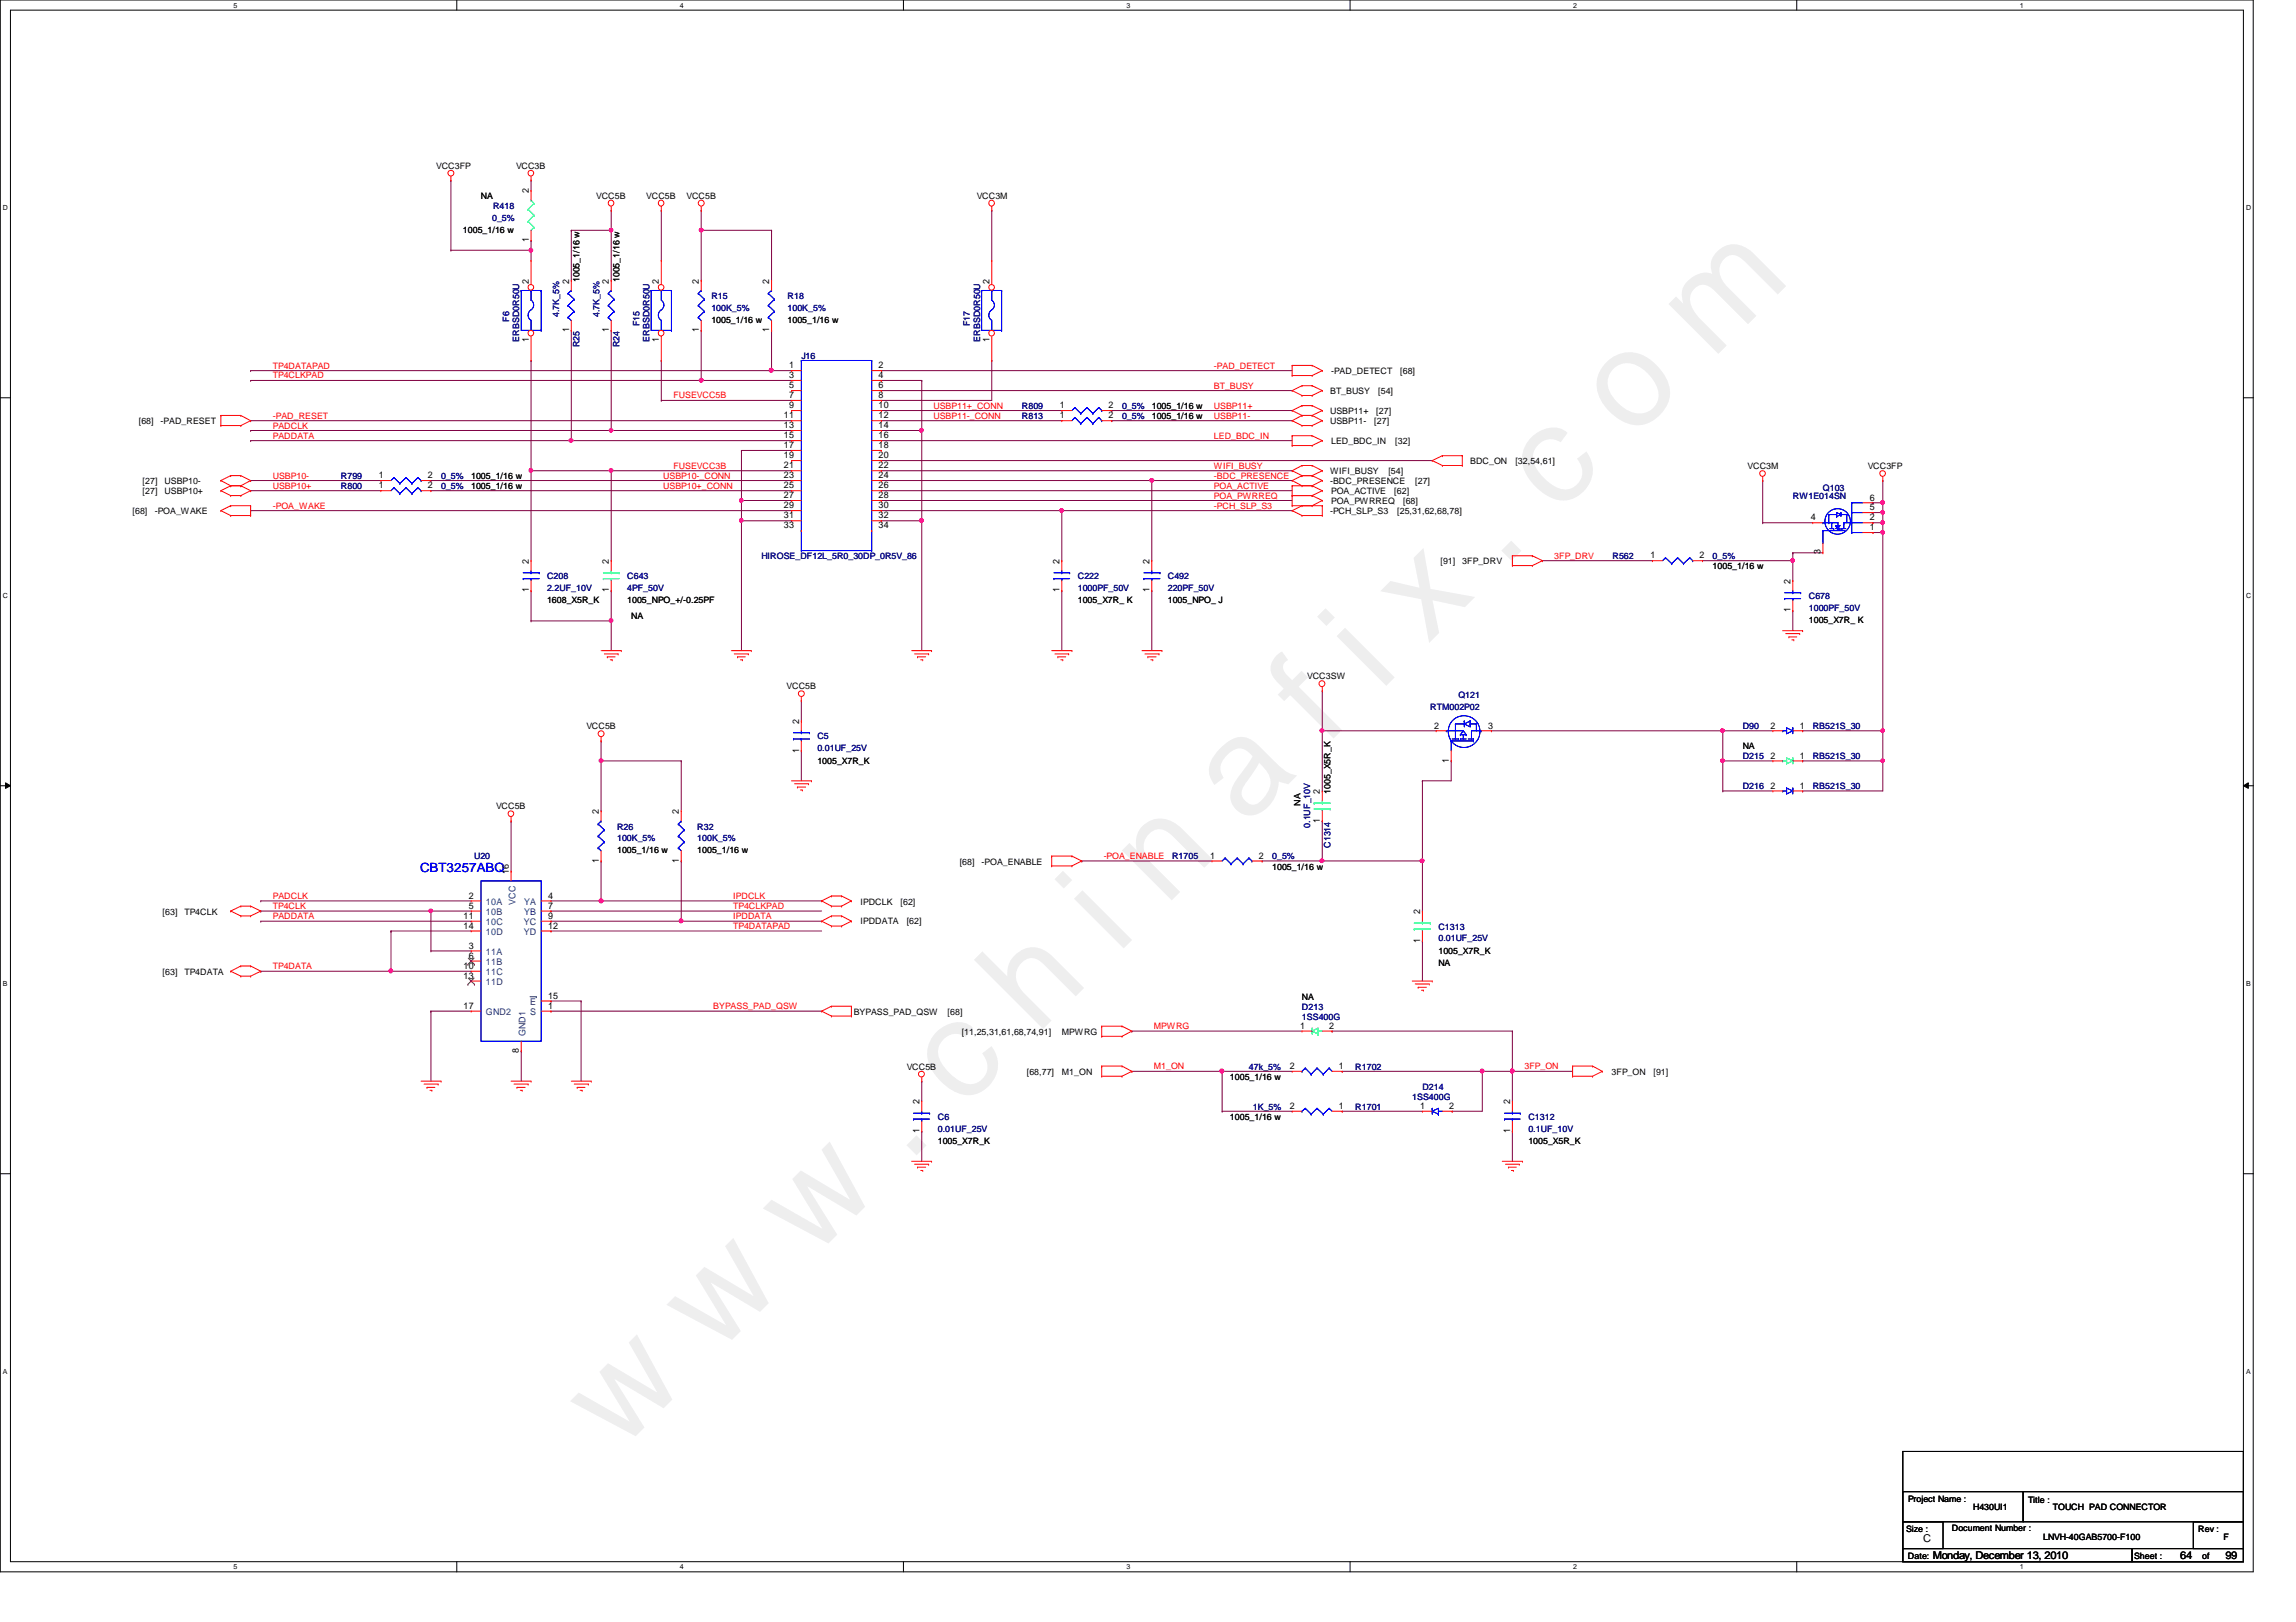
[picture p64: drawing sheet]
<svg xmlns="http://www.w3.org/2000/svg" width="297mm" height="210mm" viewBox="0 0 297 210" stroke-linecap="round" stroke-linejoin="round" font-family="sans-serif">
<defs><g id="words">
<text font-size="17.6" fill="#f0f" x="80.1" y="188" transform="rotate(-45 80.1 188)">w w w . c h i n a f i x . c o m</text>
<text font-size="1.7" fill="#00f" x="54.4" y="112.9">CBT3257ABQ</text>
<g font-size="1.4">
<text x="248.8" y="199.5">C</text>
<text x="250.1" y="201.7">Monday, December 13, 2010</text>
<text x="282.1" y="201.7">64</text>
<text x="287.9" y="201.7">99</text>
</g>
<g font-size="1.2">
<text x="68.4" y="25" transform="rotate(-90 68.4 25)">2</text>
<text x="68.4" y="31.3" transform="rotate(-90 68.4 31.3)">1</text>
<text x="68.4" y="36.7" transform="rotate(-90 68.4 36.7)">2</text>
<text x="73.6" y="36.7" transform="rotate(-90 73.6 36.7)">2</text>
<text x="78.8" y="36.7" transform="rotate(-90 78.8 36.7)">2</text>
<text x="85.3" y="36.7" transform="rotate(-90 85.3 36.7)">2</text>
<text x="90.4" y="36.7" transform="rotate(-90 90.4 36.7)">2</text>
<text x="99.5" y="36.7" transform="rotate(-90 99.5 36.7)">2</text>
<text x="128" y="36.7" transform="rotate(-90 128 36.7)">2</text>
<text x="68.4" y="44.3" transform="rotate(-90 68.4 44.3)">1</text>
<text x="73.6" y="43" transform="rotate(-90 73.6 43)">1</text>
<text x="78.8" y="43" transform="rotate(-90 78.8 43)">1</text>
<text x="85.3" y="44.3" transform="rotate(-90 85.3 44.3)">1</text>
<text x="90.4" y="43" transform="rotate(-90 90.4 43)">1</text>
<text x="99.5" y="43" transform="rotate(-90 99.5 43)">1</text>
<text x="102.1" y="47.7">1</text>
<text x="113.7" y="47.7">2</text>
<text x="128" y="44.3" transform="rotate(-90 128 44.3)">1</text>
<text x="102.1" y="52.8">9</text>
<text x="102.1" y="51.5">7</text>
<text x="102.1" y="50.2">5</text>
<text x="102.1" y="48.9">3</text>
<text x="113.7" y="52.8">10</text>
<text x="113.7" y="51.5">8</text>
<text x="113.7" y="50.2">6</text>
<text x="113.7" y="48.9">4</text>
<text x="137.1" y="52.8">1</text>
<text x="143.4" y="52.8">2</text>
<text x="101.4" y="59.3">19</text>
<text x="101.4" y="58">17</text>
<text x="101.4" y="56.7">15</text>
<text x="101.4" y="55.4">13</text>
<text x="101.4" y="54.1">11</text>
<text x="113.7" y="59.3">20</text>
<text x="113.7" y="58">18</text>
<text x="113.7" y="56.7">16</text>
<text x="113.7" y="55.4">14</text>
<text x="113.7" y="54.1">12</text>
<text x="137.1" y="54.1">1</text>
<text x="143.4" y="54.1">2</text>
<text x="49" y="63.2">1</text>
<text x="49" y="61.9">1</text>
<text x="55.4" y="63.2">2</text>
<text x="55.4" y="61.9">2</text>
<text x="101.4" y="65.8">29</text>
<text x="101.4" y="64.5">27</text>
<text x="101.4" y="63.2">25</text>
<text x="101.4" y="61.9">23</text>
<text x="101.4" y="60.6">21</text>
<text x="113.7" y="65.8">30</text>
<text x="113.7" y="64.5">28</text>
<text x="113.7" y="63.2">26</text>
<text x="113.7" y="61.9">24</text>
<text x="113.7" y="60.6">22</text>
<text x="241.9" y="64.8">6</text>
<text x="101.4" y="67.1">31</text>
<text x="101.4" y="68.4">33</text>
<text x="113.7" y="67.1">32</text>
<text x="113.7" y="68.4">34</text>
<text x="234.3" y="67.4">4</text>
<text x="235.5" y="71.8" transform="rotate(-90 235.5 71.8)">3</text>
<text x="241.9" y="66">5</text>
<text x="241.9" y="68.6">1</text>
<text x="241.9" y="67.4">2</text>
<text x="68.4" y="76.7" transform="rotate(-90 68.4 76.7)">1</text>
<text x="68.4" y="73" transform="rotate(-90 68.4 73)">2</text>
<text x="78.8" y="76.7" transform="rotate(-90 78.8 76.7)">1</text>
<text x="78.8" y="73" transform="rotate(-90 78.8 73)">2</text>
<text x="137.1" y="76.7" transform="rotate(-90 137.1 76.7)">1</text>
<text x="137.1" y="73" transform="rotate(-90 137.1 73)">2</text>
<text x="148.7" y="76.7" transform="rotate(-90 148.7 76.7)">1</text>
<text x="148.7" y="73" transform="rotate(-90 148.7 73)">2</text>
<text x="213.5" y="72.3">1</text>
<text x="219.9" y="72.3">2</text>
<text x="231.6" y="75.6" transform="rotate(-90 231.6 75.6)">2</text>
<text x="231.6" y="79.2" transform="rotate(-90 231.6 79.2)">1</text>
<text x="103.4" y="93.7" transform="rotate(-90 103.4 93.7)">2</text>
<text x="185.5" y="94.3">2</text>
<text x="192.5" y="94.3">3</text>
<text x="229.1" y="94.3">2</text>
<text x="232.8" y="94.3">1</text>
<text x="103.4" y="97.4" transform="rotate(-90 103.4 97.4)">1</text>
<text x="187.4" y="98.7" transform="rotate(-90 187.4 98.7)">1</text>
<text x="229.1" y="98.2">2</text>
<text x="232.8" y="98.2">1</text>
<text x="77.5" y="105.4" transform="rotate(-90 77.5 105.4)">2</text>
<text x="87.8" y="105.4" transform="rotate(-90 87.8 105.4)">2</text>
<text x="170.8" y="106.5" transform="rotate(-90 170.8 106.5)">1</text>
<text x="170.8" y="102.7" transform="rotate(-90 170.8 102.7)">2</text>
<text x="229.1" y="102.1">2</text>
<text x="232.8" y="102.1">1</text>
<text x="65.8" y="113.1" transform="rotate(-90 65.8 113.1)">16</text>
<text x="77.5" y="111.6" transform="rotate(-90 77.5 111.6)">1</text>
<text x="87.8" y="111.6" transform="rotate(-90 87.8 111.6)">1</text>
<text x="156.5" y="111.1">1</text>
<text x="162.9" y="111.1">2</text>
<text x="60" y="118.9">11</text>
<text x="60.7" y="117.6">5</text>
<text x="60.7" y="116.3">2</text>
<text x="70.9" y="116.3">4</text>
<text x="70.9" y="117.6">7</text>
<text x="70.9" y="118.9">9</text>
<text x="183.7" y="118.3" transform="rotate(-90 183.7 118.3)">2</text>
<text x="60" y="125.4">10</text>
<text x="60" y="120.2">14</text>
<text x="60.7" y="124.1">6</text>
<text x="60.7" y="122.8">3</text>
<text x="70.9" y="120.2">12</text>
<text x="183.7" y="122" transform="rotate(-90 183.7 122)">1</text>
<text x="60" y="130.6">17</text>
<text x="60" y="126.7">13</text>
<text x="70.9" y="129.2">15</text>
<text x="70.9" y="130.6">1</text>
<text x="67.1" y="136.3" transform="rotate(-90 67.1 136.3)">8</text>
<text x="168.2" y="133.1">1</text>
<text x="172" y="133.1">2</text>
<text x="119" y="142.9" transform="rotate(-90 119 142.9)">2</text>
<text x="166.9" y="143.5">2</text>
<text x="166.9" y="138.3">2</text>
<text x="173.2" y="143.5">1</text>
<text x="173.2" y="138.3">1</text>
<text x="183.7" y="143.5">1</text>
<text x="187.5" y="143.5">2</text>
<text x="195.4" y="142.9" transform="rotate(-90 195.4 142.9)">2</text>
<text x="119" y="146.6" transform="rotate(-90 119 146.6)">1</text>
<text x="195.4" y="146.6" transform="rotate(-90 195.4 146.6)">1</text>
</g>
<g font-size="1.2" fill="#004080">
<text x="62.9" y="118.4">10B</text>
<text x="62.9" y="119.8">10C</text>
<text x="62.9" y="117.1">10A</text>
<text x="66.7" y="117.1" transform="rotate(-90 66.7 117.1)">VCC</text>
<text x="67.8" y="119.8">YC</text>
<text x="67.8" y="117.1">YA</text>
<text x="67.8" y="118.4">YB</text>
<text x="62.9" y="124.9">11B</text>
<text x="62.9" y="123.6">11A</text>
<text x="62.9" y="121">10D</text>
<text x="67.8" y="121">YD</text>
<text x="62.9" y="131.4">GND2</text>
<text x="62.9" y="126.2">11C</text>
<text x="62.9" y="127.5">11D</text>
<text x="68.6" y="130.1">E</text>
<text x="68.6" y="131.4">S</text>
<text x="68" y="134.1" transform="rotate(-90 68 134.1)">GND1</text>
</g>
<g font-size="1.1">
<text x="56.4" y="21.8">VCC3FP</text>
<text x="66.8" y="21.8">VCC3B</text>
<text x="62.2" y="25.7">NA</text>
<text x="77.1" y="25.7">VCC5B</text>
<text x="83.6" y="25.7">VCC5B</text>
<text x="88.8" y="25.7">VCC5B</text>
<text x="126.4" y="25.7">VCC3M</text>
<text x="59.9" y="30.1">1005_1/16 w</text>
<text x="75" y="36.5" transform="rotate(-90 75 36.5)">1005_1/16 w</text>
<text x="80.1" y="36.5" transform="rotate(-90 80.1 36.5)">1005_1/16 w</text>
<text x="92" y="41.8">1005_1/16 w</text>
<text x="101.9" y="41.8">1005_1/16 w</text>
<text x="149" y="52.9">1005_1/16 w</text>
<text x="172.1" y="51">BT_BUSY</text>
<text x="172.1" y="53.6">USBP11+</text>
<text x="172.2" y="48.4">-PAD_DETECT</text>
<text x="178.1" y="53.6">[27]</text>
<text x="178.3" y="51">[54]</text>
<text x="181.1" y="48.4">[68]</text>
<text x="17.9" y="54.9">[68]</text>
<text x="20.8" y="54.9">-PAD_RESET</text>
<text x="149" y="54.2">1005_1/16 w</text>
<text x="172.1" y="54.9">USBP11-</text>
<text x="172.2" y="57.5">LED_BDC_IN</text>
<text x="177.8" y="54.9">[27]</text>
<text x="180.5" y="57.5">[32]</text>
<text x="18.5" y="62.7">[27]</text>
<text x="18.5" y="64">[27]</text>
<text x="21.3" y="62.7">USBP10-</text>
<text x="21.3" y="64">USBP10+</text>
<text x="61" y="63.3">1005_1/16 w</text>
<text x="61" y="62">1005_1/16 w</text>
<text x="172.1" y="61.3">WIFI_BUSY</text>
<text x="172.1" y="62.7">-BDC_PRESENCE</text>
<text x="172.2" y="65.2">POA_PWRREQ</text>
<text x="172.2" y="64">POA_ACTIVE</text>
<text x="179.6" y="61.3">[54]</text>
<text x="180.4" y="64">[62]</text>
<text x="181.5" y="65.2">[68]</text>
<text x="183.1" y="62.7">[27]</text>
<text x="190.2" y="60.1">BDC_ON</text>
<text x="196" y="60.1">[32,54,61]</text>
<text x="226.1" y="60.7">VCC3M</text>
<text x="241.6" y="60.7">VCC3FP</text>
<text x="17.1" y="66.5">[68]</text>
<text x="20" y="66.5">-POA_WAKE</text>
<text x="172.1" y="66.5">-PCH_SLP_S3</text>
<text x="180.8" y="66.5">[25,31,62,68,78]</text>
<text x="186.3" y="73">[91]</text>
<text x="189.2" y="73">3FP_DRV</text>
<text x="221.6" y="73.7">1005_1/16 w</text>
<text x="70.8" y="78.1">1608_X5R_K</text>
<text x="81.1" y="78.1">1005_NPO_+/-0.25PF</text>
<text x="81.7" y="80.1">NA</text>
<text x="139.4" y="78.1">1005_X7R_ K</text>
<text x="151.1" y="78.1">1005_NPO_ J</text>
<text x="234" y="80.6">1005_X7R_ K</text>
<text x="101.8" y="89.2">VCC5B</text>
<text x="169.1" y="87.9">VCC3SW</text>
<text x="75.9" y="94.4">VCC5B</text>
<text x="105.7" y="98.8">1005_X7R_K</text>
<text x="225.5" y="97">NA</text>
<text x="64.2" y="104.7">VCC5B</text>
<text x="168.2" y="104.3" transform="rotate(-90 168.2 104.3)">NA</text>
<text x="172.1" y="102.7" transform="rotate(-90 172.1 102.7)">1005_X5R_K</text>
<text x="79.8" y="110.4">1005_1/16 w</text>
<text x="90.2" y="110.4">1005_1/16 w</text>
<text x="124.2" y="111.9">[68]</text>
<text x="127" y="111.9">-POA_ENABLE</text>
<text x="164.6" y="112.5">1005_1/16 w</text>
<text x="21" y="118.4">[63]</text>
<text x="23.9" y="118.4">TP4CLK</text>
<text x="111.3" y="117.1">IPDCLK</text>
<text x="111.3" y="119.6">IPDDATA</text>
<text x="116.5" y="117.1">[62]</text>
<text x="117.3" y="119.6">[62]</text>
<text x="186.1" y="123.4">1005_X7R_K</text>
<text x="186.1" y="125">NA</text>
<text x="21" y="126.1">[63]</text>
<text x="23.9" y="126.1">TP4DATA</text>
<text x="110.4" y="131.3">BYPASS_PAD_QSW</text>
<text x="122.6" y="131.3">[68]</text>
<text x="168.4" y="129.4">NA</text>
<text x="124.4" y="133.9">[11,25,31,61,68,74,91]</text>
<text x="137.4" y="133.9">MPWRG</text>
<text x="117.3" y="138.4">VCC5B</text>
<text x="132.8" y="139.1">[68,77]</text>
<text x="137.4" y="139.1">M1_ON</text>
<text x="159.1" y="139.7">1005_1/16 w</text>
<text x="208.5" y="139.1">3FP_ON</text>
<text x="213.9" y="139.1">[91]</text>
<text x="121.3" y="148">1005_X7R_K</text>
<text x="159.1" y="144.9">1005_1/16 w</text>
<text x="197.7" y="148">1005_X5R_K</text>
<text x="246.8" y="194.4">Project Name :</text>
<text x="255.3" y="195.4">H430UI1</text>
<text x="262.4" y="194.5">Title :</text>
<text x="265.6" y="195.4">TOUCH PAD CONNECTOR</text>
<text x="246.6" y="198.3">Size :</text>
<text x="246.8" y="201.8">Date:</text>
<text x="252.5" y="198.2">Document Number :</text>
<text x="264.3" y="199.3">LNVH-40GAB5700-F100</text>
<text x="276.1" y="201.8">Sheet :</text>
<text x="284.4" y="198.3">Rev :</text>
<text x="284.9" y="201.8">of</text>
<text x="287.7" y="199.3">F</text>
</g>
<g font-size="1.1" fill="#000080">
<text x="63.7" y="28.6">0_5%</text>
<text x="63.8" y="27">R418</text>
<text x="65.9" y="41.6" transform="rotate(-90 65.9 41.6)">F6</text>
<text x="72.3" y="41.1" transform="rotate(-90 72.3 41.1)">4.7K_5%</text>
<text x="77.6" y="41.1" transform="rotate(-90 77.6 41.1)">4.7K_5%</text>
<text x="92" y="38.7">R15</text>
<text x="92" y="40.3">100K_5%</text>
<text x="101.9" y="38.7">R18</text>
<text x="101.9" y="40.3">100K_5%</text>
<text x="67.2" y="44.2" transform="rotate(-90 67.2 44.2)">ERBSD0R50U</text>
<text x="75" y="45" transform="rotate(-90 75 45)">R25</text>
<text x="80.1" y="45" transform="rotate(-90 80.1 45)">R24</text>
<text x="82.7" y="42.2" transform="rotate(-90 82.7 42.2)">F15</text>
<text x="84" y="44.2" transform="rotate(-90 84 44.2)">ERBSD0R50U</text>
<text x="103.7" y="46.4">J16</text>
<text x="125.5" y="42.2" transform="rotate(-90 125.5 42.2)">F17</text>
<text x="126.8" y="44.2" transform="rotate(-90 126.8 44.2)">ERBSD0R50U</text>
<text x="132.2" y="52.9">R809</text>
<text x="145.2" y="52.9">0_5%</text>
<text x="132.2" y="54.2">R813</text>
<text x="145.2" y="54.2">0_5%</text>
<text x="44.1" y="63.3">R800</text>
<text x="44.1" y="62">R799</text>
<text x="57.1" y="63.3">0_5%</text>
<text x="57.1" y="62">0_5%</text>
<text x="231.9" y="64.6">RW1E014SN</text>
<text x="235.8" y="63.5">Q103</text>
<text x="70.8" y="75">C208</text>
<text x="70.8" y="76.5">2.2UF_10V</text>
<text x="81.1" y="75">C643</text>
<text x="81.1" y="76.5">4PF_50V</text>
<text x="98.5" y="72.3">HIROSE_DF12L_5R0_30DP_0R5V_86</text>
<text x="139.4" y="75">C222</text>
<text x="139.4" y="76.5">1000PF_50V</text>
<text x="151.1" y="75">C492</text>
<text x="151.1" y="76.5">220PF_50V</text>
<text x="208.6" y="72.3">R562</text>
<text x="221.6" y="72.3">0_5%</text>
<text x="234" y="77.6">C678</text>
<text x="234" y="79.1">1000PF_50V</text>
<text x="105.7" y="95.7">C5</text>
<text x="185" y="91.9">RTM002P02</text>
<text x="188.7" y="90.4">Q121</text>
<text x="225.5" y="94.4">D90</text>
<text x="234.5" y="94.4">RB521S_30</text>
<text x="105.7" y="97.2">0.01UF_25V</text>
<text x="225.5" y="98.3">D215</text>
<text x="234.5" y="98.3">RB521S_30</text>
<text x="79.8" y="107.4">R26</text>
<text x="90.2" y="107.4">R32</text>
<text x="169.5" y="107.1" transform="rotate(-90 169.5 107.1)">0.1UF_10V</text>
<text x="225.5" y="102.2">D216</text>
<text x="234.5" y="102.2">RB521S_30</text>
<text x="61.3" y="111.2">U20</text>
<text x="79.8" y="108.9">100K_5%</text>
<text x="90.2" y="108.9">100K_5%</text>
<text x="151.6" y="111.2">R1705</text>
<text x="164.6" y="111.2">0_5%</text>
<text x="172.1" y="109.7" transform="rotate(-90 172.1 109.7)">C1314</text>
<text x="186.1" y="120.3">C1313</text>
<text x="186.1" y="121.8">0.01UF_25V</text>
<text x="168.4" y="130.6">D213</text>
<text x="168.4" y="132">1SS400G</text>
<text x="161.6" y="138.4">47k_5%</text>
<text x="162.1" y="143.6">1K_5%</text>
<text x="175.3" y="143.6">R1701</text>
<text x="175.3" y="138.4">R1702</text>
<text x="182.7" y="142.3">1SS400G</text>
<text x="184" y="141">D214</text>
<text x="121.3" y="144.9">C6</text>
<text x="121.3" y="146.5">0.01UF_25V</text>
<text x="197.7" y="144.9">C1312</text>
<text x="197.7" y="146.5">0.1UF_10V</text>
</g>
<g font-size="1.1" fill="#f00">
<text x="35.3" y="47.7">TP4DATAPAD</text>
<text x="157.1" y="47.7">-PAD_DETECT</text>
<text x="35.3" y="49">TP4CLKPAD</text>
<text x="87.1" y="51.6">FUSEVCC5B</text>
<text x="120.8" y="52.9">USBP11+_CONN</text>
<text x="157.1" y="50.3">BT_BUSY</text>
<text x="157.1" y="52.9">USBP11+</text>
<text x="35.3" y="55.5">PADCLK</text>
<text x="35.3" y="56.8">PADDATA</text>
<text x="35.3" y="54.2">-PAD_RESET</text>
<text x="120.8" y="54.2">USBP11-_CONN</text>
<text x="157.1" y="54.2">USBP11-</text>
<text x="157.1" y="56.8">LED_BDC_IN</text>
<text x="35.3" y="65.8">-POA_WAKE</text>
<text x="35.3" y="61.9">USBP10-</text>
<text x="35.3" y="63.2">USBP10+</text>
<text x="85.8" y="61.9">USBP10-_CONN</text>
<text x="85.8" y="63.2">USBP10+_CONN</text>
<text x="87.1" y="60.7">FUSEVCC3B</text>
<text x="157.1" y="60.7">WIFI_BUSY</text>
<text x="157.1" y="61.9">-BDC_PRESENCE</text>
<text x="157.1" y="63.2">POA_ACTIVE</text>
<text x="157.1" y="64.5">POA_PWRREQ</text>
<text x="157.1" y="65.8">-PCH_SLP_S3</text>
<text x="201.1" y="72.3">3FP_DRV</text>
<text x="142.8" y="111.2">-POA_ENABLE</text>
<text x="35.3" y="116.3">PADCLK</text>
<text x="35.3" y="119">PADDATA</text>
<text x="35.3" y="117.6">TP4CLK</text>
<text x="94.9" y="116.3">IPDCLK</text>
<text x="94.9" y="119">IPDDATA</text>
<text x="94.9" y="117.6">TP4CLKPAD</text>
<text x="35.3" y="125.4">TP4DATA</text>
<text x="94.9" y="120.2">TP4DATAPAD</text>
<text x="92.3" y="130.6">BYPASS_PAD_QSW</text>
<text x="149.3" y="133.2">MPWRG</text>
<text x="149.3" y="138.4">M1_ON</text>
<text x="197.2" y="138.4">3FP_ON</text>
</g>
<g font-size=".9">
<text x="30.2" y="1">5</text>
<text x="88" y="1">4</text>
<text x="145.8" y="1">3</text>
<text x="203.5" y="1">2</text>
<text x="261.3" y="1">1</text>
<text x=".4" y="27.2">D</text>
<text x="290.6" y="27.2">D</text>
<text x=".4" y="77.3">C</text>
<text x="290.6" y="77.3">C</text>
<text x=".4" y="127.6">B</text>
<text x="290.6" y="127.6">B</text>
<text x=".4" y="177.8">A</text>
<text x="290.6" y="177.8">A</text>
<text x="30.2" y="203.1">5</text>
<text x="88" y="203.1">4</text>
<text x="145.8" y="203.1">3</text>
<text x="203.5" y="203.1">2</text>
<text x="261.3" y="203.1">1</text>
</g>
</g></defs>
<path d="M0 0h291.5v203.4h-291.5zM1.4 1.3h288.8v200.8h-288.8z" fill="none" stroke="#000" stroke-width=".13"/>
<g fill="#fff">
<path d="M30.2 .2h.5v1h-.5z"/>
<path d="M30.2 202.3h.5v1h-.5z"/>
</g>
<path d="M59.1 0v1.3M59.1 202.1v1.3" fill="none" stroke="#000" stroke-width=".13"/>
<g fill="#fff">
<path d="M88 .2h.5v1h-.5z"/>
<path d="M88 202.3h.5v1h-.5z"/>
</g>
<path d="M116.9 0v1.3M116.9 202.1v1.3" fill="none" stroke="#000" stroke-width=".13"/>
<g fill="#fff">
<path d="M145.8 .2h.5v1h-.5z"/>
<path d="M145.8 202.3h.5v1h-.5z"/>
</g>
<path d="M174.7 0v1.3M174.7 202.1v1.3" fill="none" stroke="#000" stroke-width=".13"/>
<g fill="#fff">
<path d="M203.5 .2h.5v1h-.5z"/>
<path d="M203.5 202.3h.5v1h-.5z"/>
</g>
<path d="M232.4 0v1.3M232.4 202.1v1.3" fill="none" stroke="#000" stroke-width=".13"/>
<g fill="#fff">
<path d="M261.3 .2h.5v1h-.5z"/>
<path d="M261.3 202.3h.5v1h-.5z"/>
<path d="M.4 26.4h.6v1h-.6z"/>
<path d="M290.6 26.4h.6v1h-.6z"/>
<path d="M.4 76.5h.6v1.1h-.6z"/>
<path d="M290.6 76.5h.6v1.1h-.6z"/>
</g>
<path d="M0 51.5h1.4M290.2 51.5h1.3" fill="none" stroke="#000" stroke-width=".13"/>
<g fill="#fff">
<path d="M.4 126.7h.6v1.1h-.6z"/>
<path d="M290.6 126.7h.6v1.1h-.6z"/>
</g>
<path d="M0 101.7h1.4M.7 101.3l.7 .4-.7 .3zM290.2 101.7l.7-.4v.7zM290.2 101.7h1.3" fill="none" stroke="#000" stroke-width=".13"/>
<path d="M.7 101.3l.7 .4-.7 .3zM290.2 101.7l.7-.4v.7z" fill="#000"/>
<g fill="#fff">
<path d="M.4 177h.5v1h-.5z"/>
<path d="M290.6 177h.5v1h-.5z"/>
</g>
<path d="M0 151.9h1.4M290.2 151.9h1.3" fill="none" stroke="#000" stroke-width=".13"/>
<g fill="none" stroke="#800040" stroke-width=".13">
<path d="M58.3 32.4h.1M58.3 23.3h.1M58.3 32.4h10.4M58.3 23.3v9.1M68.7 23.3h.1M68.7 23.3v1.3M32.4 48h.1M32.4 49.2h.1M32.4 55.7h.1M32.4 57h.1M32.4 54.4h.1M32.4 48h67.4"/>
<path d="M32.4 49.2h58.3M32.4 57h70M32.4 55.7h46.7M32.4 54.4h70M114 48h53.2M114 57h53.2M114 50.5h53.2M114 59.6h71.3M32.4 66.1h.1M32.4 62.2h.1M32.4 63.5h.1M32.4 66.1h70"/>
<path d="M32.4 62.2h16.9M32.4 63.5h16.9M55.7 62.2h.1M55.7 63.5h.1M55.7 62.2h46.7M55.7 63.5h46.7M114 62.2h35M114 63.5h53.2M114 60.9h53.2M114 64.8h53.2M137.4 66.1h29.8M33.7 116.6h.1"/>
<path d="M33.7 116.6h27.3M55.7 117.9h.1M55.7 117.9h5.3M66.1 106.3h.1M66.1 106.3v6.4"/>
</g>
<path d="M55.6 117.7h.3l.1 .2-.1 .1-.2 .1-.1-.1z" fill-rule="evenodd" fill="#f0f"/>
<path d="M55.6 117.7h.3l.1 .2-.1 .1-.2 .1-.1-.1z" fill="none" stroke="#f0f" stroke-width=".13"/>
<path d="M33.7 119.2h.1M33.7 119.2h27.3M50.6 125.7h.1M50.6 125.7h10.4" fill="none" stroke="#800040" stroke-width=".13"/>
<path d="M50.4 125.5l.1-.1 .3 .1-.1 .3-.2 .1-.1-.1z" fill-rule="evenodd" fill="#f0f"/>
<path d="M50.4 125.5l.1-.1 .3 .1-.1 .3-.2 .1-.1-.1z" fill="none" stroke="#f0f" stroke-width=".13"/>
<g fill="none" stroke="#800040" stroke-width=".13">
<path d="M193 94.6h29.9M233.2 94.6h10.4M243.6 94.6h.1M243.6 94.6v3.9M33.7 117.9h.1M33.7 117.9h22M55.7 117.9h.1M55.7 117.9v5.2M71.3 117.9h35M77.8 116.6h28.5M33.7 125.7h.1M50.6 120.5h.1"/>
<path d="M50.6 120.5h10.4M50.6 120.5v5.2h-16.9M55.7 123.1h.1M55.7 130.9h.1M55.7 123.1h5.3M55.7 130.9v9M55.7 130.9h5.3M67.4 136h.1M67.4 136v3.9M71.3 120.5h35M71.3 130.9h35"/>
</g>
<path d="M243.4 98.3h.3l.1 .1-.1 .2-.2 .1-.1-.1z" fill-rule="evenodd" fill="#f0f"/>
<path d="M243.4 98.3h.3l.1 .1-.1 .2-.2 .1-.1-.1z" fill="none" stroke="#f0f" stroke-width=".13"/>
<path d="M243.6 68.9h.1M243.6 68.9v25.7M233.2 98.5h10.4M243.6 98.5h.1M243.6 98.5v3.9h-10.4" fill="none" stroke="#800040" stroke-width=".13"/>
<path d="M243.4 94.4h.3l.1 .1-.1 .2-.2 .1-.1-.1z" fill-rule="evenodd" fill="#f0f"/>
<path d="M243.4 94.4h.3l.1 .1-.1 .2-.2 .1-.1-.1z" fill="none" stroke="#f0f" stroke-width=".13"/>
<path d="M243.6 66.3h.1M243.6 66.3v1.3" fill="none" stroke="#800040" stroke-width=".13"/>
<path d="M243.4 67.5h.3l.1 .1-.1 .2-.2 .1-.1-.1z" fill-rule="evenodd" fill="#f0f"/>
<path d="M243.4 67.5h.3l.1 .1-.1 .2-.2 .1-.1-.1z" fill="none" stroke="#f0f" stroke-width=".13"/>
<path d="M243.6 67.6h.1M243.6 67.6v1.3" fill="none" stroke="#800040" stroke-width=".13"/>
<path d="M243.4 68.7h.3l.1 .2-.1 .2h-.2h-.1z" fill-rule="evenodd" fill="#f0f"/>
<path d="M243.4 68.7h.3l.1 .2-.1 .2h-.2h-.1z" fill="none" stroke="#f0f" stroke-width=".13"/>
<path d="M242.3 65.1h.1M242.3 68.9h.1M242.3 67.6h.1M242.3 66.3h.1M242.3 68.9h1.3M242.3 67.6h1.3M242.3 66.3h1.3M243.6 62.2h.1M243.6 62.2v2.9h-1.3" fill="none" stroke="#800040" stroke-width=".13"/>
<path d="M243.4 66.1h.3l.1 .2-.1 .2h-.2h-.1z" fill-rule="evenodd" fill="#f0f"/>
<path d="M243.4 66.1h.3l.1 .2-.1 .2h-.2h-.1z" fill="none" stroke="#f0f" stroke-width=".13"/>
<path d="M243.6 65.1h.1M243.6 65.1v1.2" fill="none" stroke="#800040" stroke-width=".13"/>
<path d="M243.4 64.8h.1l.3 .1-.1 .3-.2 .1-.1-.1z" fill-rule="evenodd" fill="#f0f"/>
<path d="M243.4 64.8h.1l.3 .1-.1 .3-.2 .1-.1-.1z" fill="none" stroke="#f0f" stroke-width=".13"/>
<g fill="none" stroke="#f00" stroke-width=".13">
<path d="M58.3 23.3h.1M58.3 22.8v.5M68.7 23.3h.1M68.7 22.8v.5M28.6 53.8h.1M28.6 55.1h.1M28.6 53.8h2.6M28.6 53.8v1.3M28.6 55.1h2.6M31.2 53.8h.1M31.2 55.1h.1M31.2 53.8l1.2 .6"/>
<path d="M32.4 54.4h.1M32.4 54.4l-1.2 .7M28.6 66.1h.1M28.6 62.2h.1M28.6 63.5h.1M28.6 66.1l1.2 .6M28.6 62.2l1.2 .7M28.6 63.5l1.2 .6M29.8 65.4h.1M29.8 66.7h.1M29.8 61.6h.1M29.8 62.9h.1"/>
<path d="M29.8 64.1h.1M29.8 65.4l-1.2 .7M29.8 65.4h2.6M29.8 66.7h2.6M29.8 61.6h1.4M29.8 61.6l-1.2 .6M29.8 62.9h1.4M29.8 62.9l-1.2 .6M29.8 64.1h1.4M31.2 61.6h.1M31.2 62.9h.1M31.2 64.1h.1"/>
<path d="M31.2 61.6l1.2 .6M31.2 62.9l1.2 .6M32.4 65.4h.1M32.4 66.7h.1M32.4 62.2h.1M32.4 63.5h.1M32.4 65.4v1.3M32.4 62.2l-1.2 .7M32.4 63.5l-1.2 .6M49.3 63.5h.1M49.3 62.2h.1M49.3 63.5h1.3"/>
<path d="M49.3 62.2h1.3M54.5 63.5h1.2M54.5 62.2h1.2M55.7 63.5h.1M55.7 62.2h.1M241 65.1h1.3M241 66.3h1.3M241 68.9h1.3M241 67.6h1.3M242.3 65.1h.1M242.3 66.3h.1M242.3 68.9h.1"/>
<path d="M242.3 67.6h.1M243.6 62.2h.1M243.6 61.7v.5M29.8 117.9h.1M29.8 117.9l1.4 .6M31.2 117.3h.1M31.2 118.5h.1M31.2 117.3h1.2M31.2 117.3l-1.4 .6M31.2 118.5h1.2M32.4 117.3h.1M32.4 118.5h.1"/>
<path d="M32.4 117.3l1.3 .6M33.7 117.9h.1M33.7 117.9l-1.3 .6M61 117.9h.1M61 119.2h.1M61 116.6h.1M61 117.9h1.2M61 119.2h1.2M61 116.6h1.2M66.1 106.3h.1M66.1 112.7h.1M66.1 105.7v.6"/>
<path d="M66.1 112.7v1.3M29.8 125.7h.1M29.8 125.7l1.4 .6M31.2 125h.1M31.2 126.3h.1M31.2 125h1.2M31.2 125l-1.4 .7M31.2 126.3h1.2M32.4 125h.1M32.4 126.3h.1M32.4 125l1.3 .7M33.7 125.7h.1"/>
<path d="M33.7 125.7l-1.3 .6M54.5 139.9h2.6M57.1 139.9h.1M61 130.9h.1M61 124.4h.1M61 123.1h.1M61 125.7h.1M61 127h.1M61 120.5h.1M61 130.9h1.2M61 124.4h1.2M61 123.1h1.2"/>
<path d="M61 125.7h1.2M61 127h1.2M61 120.5h1.2M66.1 139.9h2.6M67.4 136h.1M67.4 134.7v1.3M54.9 140.3h1.8M55.2 140.7h.1M55.2 140.7h1.1M55.6 141.1h.3M55.9 141.1h.1M56.7 140.3h.1"/>
<path d="M66.5 140.3h1.8M66.9 140.7h.1M66.9 140.7h1M67.3 141.1h.3"/>
<circle cx="58.3" cy="22.4" r=".37"/>
<circle cx="68.7" cy="22.4" r=".37"/>
<circle cx="243.6" cy="61.3" r=".37"/>
<circle cx="66.1" cy="105.3" r=".37"/>
</g>
<path d="M246.2 196.9h5.2v3.5h-5.2zM246.2 193h15.5v3.9h-15.5zM246.2 187.8h44v14.3h-44zM261.7 193h28.5v3.9h-28.5zM283.8 196.9h6.4v3.5h-6.4zM246.2 200.4h29.6v1.7h-29.6zM275.8 200.4h14.4v1.7h-14.4z" fill="none" stroke="#000" stroke-width=".13"/>
<g fill="none" stroke="#00f" stroke-width=".13">
<path d="M67.4 37.6h.1M67.4 37.6h2.6M67.4 37.6v5.2h2.6M51 63.1h.1M51 61.8h.1M51 63.1l-.4 .4M51 63.1l.7 .8M51 61.8l-.4 .4M51 61.8l.7 .8M51.7 63.9h.1M51.7 62.6h.1M52.5 63.1h.1"/>
<path d="M52.5 61.8h.1M52.5 63.1l-.8 .8M52.5 63.1l.8 .8M52.5 61.8l-.8 .8M52.5 61.8l.8 .8M53.3 63.9h.1M53.3 62.6h.1M54.1 63.1h.1M54.1 61.8h.1M54.1 63.1l-.8 .8M54.1 63.1l.4 .4M54.1 61.8l-.8 .8"/>
<path d="M54.1 61.8l.4 .4M54.5 63.5h.1M54.5 62.2h.1M235.8 67.6h2v.4M235.8 68.7h2.9M236.6 66.6h1M237.5 68h.1M237.5 68l.3 .4M237.5 68h.5l-.2 .4M237.5 68.4h.5M237.6 66.8h.1M237.8 68.4h.1"/>
<path d="M237.8 68h.1M238 68.4h.1M238.2 66.3h.1M238.2 66.6h.1M238.2 66.3v.5M238.2 66.6h.7M238.2 66.6l-.6-.3v.5M238.2 66.6l-.6 .2M238.3 68.4h.1M238.3 68.4h.5M238.5 67.6h.1M238.5 67.6v.8"/>
<path d="M238.5 67.6h2.5M238.9 66.6h.1M238.9 66.6v1M239.6 68.9h.1M239.6 66.3h.1M239.6 65.1h.1M239.6 65.1v3.8M239.6 68.9h1.4M239.6 66.3h1.4M239.6 65.1h1.4M62.2 114h7.8v20.7h-7.8z"/>
<circle cx="237.7" cy="67.5" r="1.65"/>
</g>
<path d="M60.5 124.8h.1M60.5 127.4h.1M60.6 124l.8 .8M60.6 126.6l.8 .8M61.3 124l-.8 .8M61.3 126.6l-.8 .8M61.4 124.8h.1M61.4 127.4h.1" fill="none" stroke="#804000" stroke-width=".13"/>
<path d="M55.6 117.7h.3l.1 .2-.1 .1-.2 .1-.1-.1z" fill-rule="evenodd" fill="#f0f"/>
<path d="M55.6 117.7h.3l.1 .2-.1 .1-.2 .1-.1-.1z" fill="none" stroke="#f0f" stroke-width=".13"/>
<path d="M50.4 125.5l.1-.1 .3 .1-.1 .3-.2 .1-.1-.1z" fill-rule="evenodd" fill="#f0f"/>
<path d="M50.4 125.5l.1-.1 .3 .1-.1 .3-.2 .1-.1-.1z" fill="none" stroke="#f0f" stroke-width=".13"/>
<path d="M243.4 98.3h.3l.1 .1-.1 .2-.2 .1-.1-.1z" fill-rule="evenodd" fill="#f0f"/>
<path d="M243.4 98.3h.3l.1 .1-.1 .2-.2 .1-.1-.1z" fill="none" stroke="#f0f" stroke-width=".13"/>
<path d="M243.4 94.4h.3l.1 .1-.1 .2-.2 .1-.1-.1z" fill-rule="evenodd" fill="#f0f"/>
<path d="M243.4 94.4h.3l.1 .1-.1 .2-.2 .1-.1-.1z" fill="none" stroke="#f0f" stroke-width=".13"/>
<path d="M243.4 67.5h.3l.1 .1-.1 .2-.2 .1-.1-.1z" fill-rule="evenodd" fill="#f0f"/>
<path d="M243.4 67.5h.3l.1 .1-.1 .2-.2 .1-.1-.1z" fill="none" stroke="#f0f" stroke-width=".13"/>
<path d="M243.4 68.7h.3l.1 .2-.1 .2h-.2h-.1z" fill-rule="evenodd" fill="#f0f"/>
<path d="M243.4 68.7h.3l.1 .2-.1 .2h-.2h-.1z" fill="none" stroke="#f0f" stroke-width=".13"/>
<path d="M243.4 66.1h.3l.1 .2-.1 .2h-.2h-.1z" fill-rule="evenodd" fill="#f0f"/>
<path d="M243.4 66.1h.3l.1 .2-.1 .2h-.2h-.1z" fill="none" stroke="#f0f" stroke-width=".13"/>
<path d="M243.4 64.8h.1l.3 .1-.1 .3-.2 .1-.1-.1z" fill-rule="evenodd" fill="#f0f"/>
<path d="M243.4 64.8h.1l.3 .1-.1 .3-.2 .1-.1-.1z" fill="none" stroke="#f0f" stroke-width=".13"/>
<use href="#words"/>
</svg>
